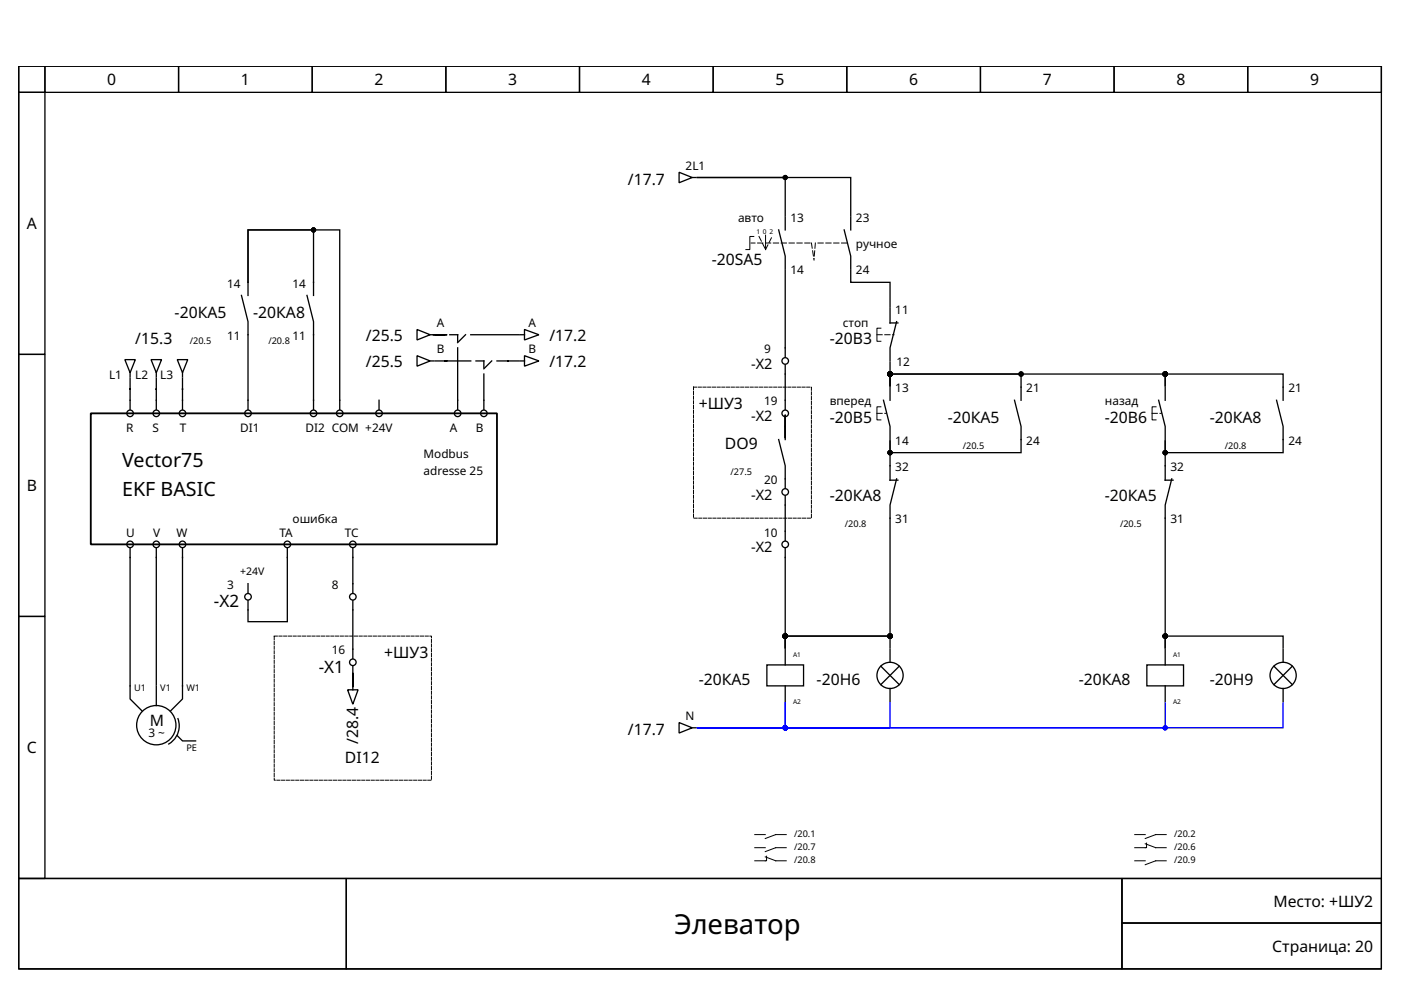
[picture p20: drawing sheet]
<svg xmlns="http://www.w3.org/2000/svg" width="297mm" height="210mm" viewBox="0 0 297 210" stroke-linecap="round" stroke-linejoin="round" font-family="sans-serif">
<defs><g id="words">
<text font-size="5.8" x="143" y="198.1">Элеватор</text>
<g font-size="4.2">
<text x="25.9" y="99">Vector75</text>
<text x="25.9" y="105.1">EKF BASIC</text>
</g>
<g font-size="3.6">
<text x="45.4" y="128.8">-X2</text>
<text x="67.6" y="142.6">-X1</text>
</g>
<g font-size="3.3">
<text x="22.7" y="18.1">0</text>
<text x="51.1" y="18.1">1</text>
<text x="79.4" y="18.1">2</text>
<text x="107.7" y="18.1">3</text>
<text x="136.1" y="18.1">4</text>
<text x="164.4" y="18.1">5</text>
<text x="192.8" y="18.1">6</text>
<text x="221.1" y="18.1">7</text>
<text x="249.4" y="18.1">8</text>
<text x="277.8" y="18.1">9</text>
<text x="133.1" y="39.2">/17.7</text>
<text x="5.7" y="48.6">A</text>
<text x="150.9" y="56.2">-20SA5</text>
<text x="37" y="67.4">-20КA5</text>
<text x="53.7" y="67.4">-20КA8</text>
<text x="28.7" y="72.9">/15.3</text>
<text x="77.6" y="72.2">/25.5</text>
<text x="77.6" y="77.8">/25.5</text>
<text x="116.5" y="77.8">/17.2</text>
<text x="116.5" y="72.2">/17.2</text>
<text x="175.9" y="72.9">-20B3</text>
<text x="148.1" y="86.8">+ШУ3</text>
<text x="175.9" y="89.6">-20B5</text>
<text x="200.9" y="89.6">-20КA5</text>
<text x="234.3" y="89.6">-20B6</text>
<text x="256.5" y="89.6">-20КA8</text>
<text x="153.7" y="95.1">DO9</text>
<text x="5.7" y="104.2">B</text>
<text x="175.9" y="106.3">-20КA8</text>
<text x="234.3" y="106.3">-20КA5</text>
<text x="81.5" y="139.6">+ШУ3</text>
<text x="148.1" y="145.1">-20КA5</text>
<text x="173.1" y="145.1">-20H6</text>
<text x="228.7" y="145.1">-20КA8</text>
<text x="256.5" y="145.1">-20H9</text>
<text x="31.7" y="154">M</text>
<text x="133.1" y="155.8">/17.7</text>
<text x="5.7" y="159.7">C</text>
<text x="73.1" y="161.8">DI12</text>
<text x="75.9" y="157.6" transform="rotate(-90 75.9 157.6)">/28.4</text>
<text x="270" y="192.2">Место: +ШУ2</text>
<text x="269.7" y="201.8">Страница: 20</text>
</g>
<g font-size="3.1">
<text x="159.3" y="78.2">-X2</text>
<text x="159.3" y="89.3">-X2</text>
<text x="159.3" y="106">-X2</text>
<text x="159.3" y="117.1">-X2</text>
</g>
<g font-size="2.5">
<text x="145.4" y="36">2L1</text>
<text x="156.5" y="47.1">авто</text>
<text x="167.6" y="47.1">13</text>
<text x="181.5" y="47.1">23</text>
<text x="181.5" y="52.6">ручное</text>
<text x="167.6" y="58.2">14</text>
<text x="181.5" y="58.2">24</text>
<text x="48.1" y="61">14</text>
<text x="62" y="61">14</text>
<text x="92.6" y="69.3">A</text>
<text x="112" y="69.3">A</text>
<text x="178.7" y="69.3">стоп</text>
<text x="189.8" y="66.5">11</text>
<text x="48.1" y="72.1">11</text>
<text x="62" y="72.1">11</text>
<text x="92.6" y="74.9">B</text>
<text x="112" y="74.9">B</text>
<text x="162" y="74.9">9</text>
<text x="190.1" y="77.6">12</text>
<text x="23.1" y="80.4">L1</text>
<text x="28.7" y="80.4">L2</text>
<text x="34" y="80.4">L3</text>
<text x="189.8" y="83.2">13</text>
<text x="217.6" y="83.2">21</text>
<text x="273.2" y="83.2">21</text>
<text x="162" y="86">19</text>
<text x="175.9" y="86">вперед</text>
<text x="234.3" y="86">назад</text>
<text x="26.7" y="91.5">R</text>
<text x="32.3" y="91.5">S</text>
<text x="38.1" y="91.5">T</text>
<text x="50.9" y="91.5">DI1</text>
<text x="64.8" y="91.5">DI2 COM +24V</text>
<text x="95.4" y="91.5">A</text>
<text x="100.9" y="91.5">B</text>
<text x="189.8" y="94.3">14</text>
<text x="217.6" y="94.3">24</text>
<text x="273.2" y="94.3">24</text>
<text x="89.8" y="97.1">Modbus</text>
<text x="89.8" y="100.7">adresse 25</text>
<text x="189.8" y="99.9">32</text>
<text x="248.2" y="99.9">32</text>
<text x="162" y="102.6">20</text>
<text x="26.7" y="113.8">U</text>
<text x="32.4" y="113.8">V</text>
<text x="37.4" y="113.8">W</text>
<text x="59.3" y="113.8">TA</text>
<text x="62" y="111">ошибка</text>
<text x="73.1" y="113.8">TC</text>
<text x="162" y="113.8">10</text>
<text x="189.8" y="111">31</text>
<text x="248.2" y="111">31</text>
<text x="48.1" y="124.9">3</text>
<text x="70.4" y="124.9">8</text>
<text x="70.4" y="138.8">16</text>
<text x="145.4" y="152.6">N</text>
<text x="31.5" y="156.3">3 ~</text>
</g>
<text font-size="2.2" x="50.9" y="121.8">+24V</text>
<g font-size="1.9">
<text x="40.2" y="72.9">/20.5</text>
<text x="56.9" y="72.9">/20.8</text>
<text x="204.1" y="95.1">/20.5</text>
<text x="259.7" y="95.1">/20.8</text>
<text x="154.9" y="100.7">/27.5</text>
<text x="179.1" y="111.8">/20.8</text>
<text x="237.5" y="111.8">/20.5</text>
<text x="28.4" y="146.5">U1</text>
<text x="34" y="146.5">V1</text>
<text x="39.5" y="146.5">W1</text>
<text x="39.5" y="159.3">PE</text>
<text x="168.4" y="177.4">/20.1</text>
<text x="248.9" y="177.4">/20.2</text>
<text x="168.4" y="180.1">/20.7</text>
<text x="168.4" y="182.9">/20.8</text>
<text x="248.9" y="180.1">/20.6</text>
<text x="248.9" y="182.9">/20.9</text>
</g>
<g font-size="1.4">
<text x="160.4" y="49.6">1</text>
<text x="161.8" y="49.6">0</text>
<text x="163.1" y="49.6">2</text>
<text x="168.1" y="139.3">A1</text>
<text x="248.7" y="139.3">A1</text>
<text x="168.1" y="149.3">A2</text>
<text x="248.7" y="149.3">A2</text>
</g>
</g></defs>
<g fill="none" stroke="#000" stroke-width=".28">
<path d="M4 14h288.9v172.3h-288.9zM4 14h5.5v5.6h-5.5zM4 19.6h5.5v55.5h-5.5zM9.5 14h28.4v5.6h-28.4zM37.9 14h28.3v5.6h-28.3zM66.2 14h28.3v5.6h-28.3zM94.5 14h28.4v5.6h-28.4zM122.9 14h28.3v5.6h-28.3zM151.2 14h28.3v5.6h-28.3zM179.5 14h28.4v5.6h-28.4zM207.9 14h28.3v5.6h-28.3zM236.2 14h28.3v5.6h-28.3z"/>
<path d="M264.5 14h28.4v5.6h-28.4zM144 36.5l2.8 1.1-2.8 1.1zM146.8 37.6h.8M52.6 59.9v-11.2h19.4v38.1M52.6 59.9v-11.2h13.9v13.9M52.6 59.9v2.7M165.1 48.7l1.4 5.6v2.8M166.5 57.4v18.3M166.5 45.7v-8.1h-18.6h32.5v8.1M166.5 46v2.7M179 48.7l1.4 5.6v2.8M180.4 57.4v2.5h8.3v5.2"/>
<path d="M180.4 46v2.7M4 75.1h5.5v55.6h-5.5zM26.5 76.3h2.2l-1.1 2.7zM27.6 79v.9M32 76.3h2.2l-1.1 2.7zM33.1 79v.9M37.6 76.3h2.2l-1.1 2.7zM38.7 79v.9M51.2 62.6l1.4 5.6v18.6M65.1 62.6l1.4 5.6v18.6M88.4 69.9l2.8 1.1-2.8 1.1zM88.4 75.4l2.8 1.1-2.8 1.1z"/>
<path d="M91.2 71h.8M91.2 76.5h.8M92.3 71h2.5h-3h2.5M92.3 76.5h7.5M95.4 71h1.6v1.4M97 73.7v13.1M98.7 71l-1.7 1.6M99.8 71h10.3M100.9 76.5h1.7v1.4M102.6 79.3v7.5M104.3 76.5l-1.7 1.7M105.4 76.5h4.7"/>
<path d="M110.4 71h.8M110.4 76.5h.8M111.2 75.4l3.1 1.1-3.1 1.1zM111.2 69.9l3.1 1.1-3.1 1.1zM166.5 77.4v9.4M188.7 76.8v5M188.7 65.4v3.1h1.7M190.1 68.2l-1.4 5.5v2.8M27.6 80.1v6.7M33.1 80.1v6.7M38.7 80.1v6.7M80.4 84.9v1.9"/>
<path d="M165.1 93.2l1.4 5.6v4.7M166.5 87.9v5zM166.5 88.5v4.7M187.3 84.9l1.4 5.5v2.8M188.7 81.8v-2.5h58.3v2.5v-2.5h25v5.6M188.7 81.8v-2.5h27.8v5.6M188.7 82.1v2.8M215.1 84.9l1.4 5.5v5.6h-27.8v-2.5v8.3h1.7M245.7 84.9l1.3 5.5v2.8M247 82.1v2.8M270.7 84.9l1.3 5.5v5.6h-25v-2.5v8.3h1.7M27.6 116.3v31.9l2.5 2.5"/>
<path d="M33.1 116.3v28.8M38.7 116.3v31.9l-2.5 2.5M60.9 116.3v15.5h-8.3v-4.4M74.8 116.3v9.4M166.5 116.3v21.1M166.5 105.1v9.5M190.1 101.5l-1.4 5.6v27.8h-22.2v2.5M248.4 101.5l-1.4 5.6v30.3v-2.5h25v2.5M4 130.7h5.5v55.6h-5.5zM52.6 123.8v1.9M74.8 127.4v12.2M166.5 137.4v-3.2v.7h22.2v2.5"/>
<path d="M166.5 137.6v3.4M188.7 137.6v2.8M247 137.6v3.4M272 137.6v2.8M33.1 145.4v4.2M37.6 156l1.1 1.1h2.8M37.7 152.4a4.4 4.4 0 0 1-1.9 5.3M73.7 146.3h2.2l-1.1 3zM74.8 141.3v4.4v-3.1v2.5M74.8 145.4v.9M144 153.2l2.8 1.1-2.8 1.1zM146.8 154.3h.8"/>
<path d="M162.6 141h7.8v4.4h-7.8zM166.5 145.4v3.4M186.8 141.2l3.9 4M188.7 146v2.8M190.7 141.2l-3.9 4M243.2 141h7.7v4.4h-7.7zM247 145.4v3.4M270.1 141.2l3.9 4M272 146v2.8M274 141.2l-3.9 4M4 186.3h288.9v19.1h-288.9z"/>
<circle cx="166.5" cy="76.5" r=".69"/>
<circle cx="27.6" cy="87.6" r=".69"/>
<circle cx="33.1" cy="87.6" r=".69"/>
<circle cx="38.7" cy="87.6" r=".69"/>
<circle cx="52.6" cy="87.6" r=".69"/>
<circle cx="66.5" cy="87.6" r=".69"/>
<circle cx="72" cy="87.6" r=".69"/>
<circle cx="80.4" cy="87.6" r=".69"/>
<circle cx="97" cy="87.6" r=".69"/>
<circle cx="102.6" cy="87.6" r=".69"/>
<circle cx="166.5" cy="87.6" r=".69"/>
<circle cx="27.6" cy="115.4" r=".69"/>
<circle cx="33.1" cy="115.4" r=".69"/>
<circle cx="38.7" cy="115.4" r=".69"/>
<circle cx="60.9" cy="115.4" r=".69"/>
<circle cx="74.8" cy="115.4" r=".69"/>
<circle cx="166.5" cy="104.3" r=".69"/>
<circle cx="166.5" cy="115.4" r=".69"/>
<circle cx="52.6" cy="126.5" r=".69"/>
<circle cx="74.8" cy="126.5" r=".69"/>
<circle cx="33.1" cy="153.8" r="4.2"/>
<circle cx="74.8" cy="140.4" r=".69"/>
<circle cx="188.7" cy="143.2" r="2.78"/>
<circle cx="272" cy="143.2" r="2.78"/>
</g>
<g fill="none" stroke="#000" stroke-width=".21">
<path d="M159.8 50.1h-.8v2.8h-.9M162.3 49.9v3M186.8 69.6h-.9v2.8h.9M186.8 86.3h-.9v2.7h.9M245.1 86.3h-.8v2.7h.8M160 177h2.2M160 179.7h2.2M166.7 177h-2.2l-2.3 .8M166.7 179.7h-2.2l-2.3 .9M240.6 177h2.2M242.8 178.9l2.2 .8h2.3M243.1 178.8v.9h-2.5"/>
<path d="M247.3 177h-2.3l-2.2 .8M4 186.3h69.4v19.1h-69.4zM73.4 186.3h164.5v19.1h-164.5zM162.2 181.7l2.3 .8h2.2M162.5 181.5v1h-2.5M237.9 186.3h55v9.4h-55zM237.9 195.7h55v9.7h-55zM240.6 182.5h2.2M247.3 182.5h-2.3l-2.2 .8"/>
</g>
<path d="M147 82.1h25v27.8h-25zM58.1 134.9h33.4v30.5h-33.4z" fill="none" stroke="#000" stroke-width=".21" stroke-dasharray=".7 .3"/>
<path d="M19.2 87.6h86.2v27.8h-86.2z" fill="none" stroke="#000" stroke-width=".39"/>
<path d="M160.9 50.1l1.4 2.8M162.3 52.9l1.4-2.8M171.7 51.5h-12.4M172 51.5l.6 3.6M172.9 51.5l-.3 3.4M179.5 51.5h-6.6M185.9 71h3.6M185.9 87.6h2M244.3 87.6h1.9" fill="none" stroke="#000" stroke-width=".21" stroke-dasharray="1.1 .6"/>
<g fill="#000" stroke="#000" stroke-width=".28">
<circle cx="166.5" cy="37.6" r=".42"/>
<circle cx="66.5" cy="48.7" r=".42"/>
<circle cx="188.7" cy="79.3" r=".42"/>
<circle cx="216.5" cy="79.3" r=".42"/>
<circle cx="247" cy="79.3" r=".42"/>
<circle cx="188.7" cy="96" r=".42"/>
<circle cx="247" cy="96" r=".42"/>
<circle cx="166.5" cy="134.9" r=".42"/>
<circle cx="188.7" cy="134.9" r=".42"/>
<circle cx="247" cy="134.9" r=".42"/>
</g>
<path d="M188.7 149v5.3h-22.2v-5.3v5.3h-18.6M247 149v5.3h-99.1M272 149v5.3h-124.1" fill="none" stroke="#0001ff" stroke-width=".28"/>
<g fill="#0001ff" stroke="#0001ff" stroke-width=".28">
<circle cx="166.5" cy="154.3" r=".42"/>
<circle cx="247" cy="154.3" r=".42"/>
</g>
<use href="#words"/>
</svg>
